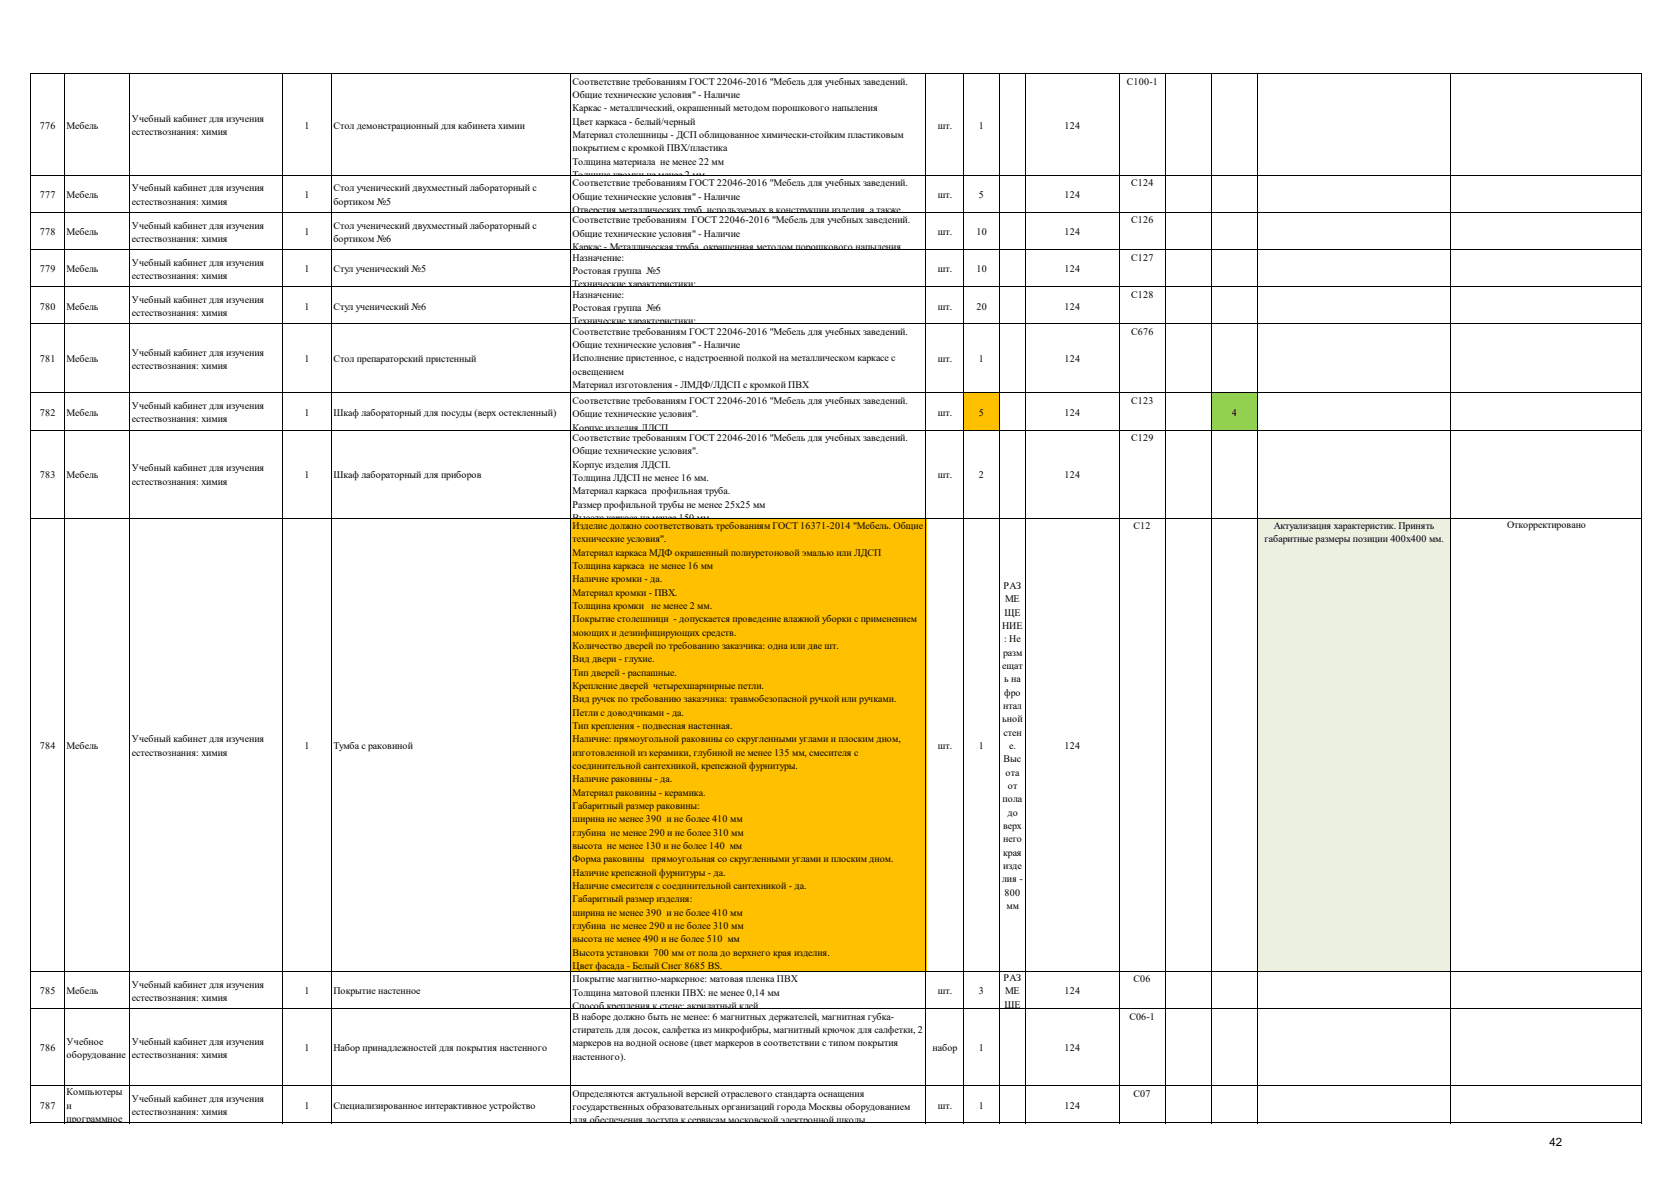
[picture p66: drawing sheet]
<svg xmlns="http://www.w3.org/2000/svg" width="297mm" height="210mm" viewBox="0 0 297 210" stroke-linecap="round" stroke-linejoin="round" font-family="sans-serif">
<defs><g id="words">
<text font-size="2" x="275.4" y="203.8">42</text>
<g font-size="1.8">
<text x="101.8" y="15.1">Соответствие требованиям ГОСТ 22046-2016 &quot;Мебель для учебных заведений.</text>
<text x="101.8" y="17.4">Общие технические условия&quot; - Наличие</text>
<text x="200.3" y="15.1">C100-1</text>
<text x="7.1" y="22.9">776</text>
<text x="11.8" y="22.9">Мебель</text>
<text x="23.4" y="21.7">Учебный кабинет для изучения</text>
<text x="54.1" y="22.9">1</text>
<text x="59.3" y="22.9">Стол демонстрационный для кабинета химии</text>
<text x="101.8" y="19.8">Каркас - металлический, окрашенный методом порошкового напыления</text>
<text x="101.8" y="22.2">Цвет каркаса - белый/черный</text>
<text x="166.7" y="22.9">шт.</text>
<text x="174" y="22.9">1</text>
<text x="189.2" y="22.9">124</text>
<text x="23.4" y="24">естествознания: химия</text>
<text x="101.8" y="24.6">Материал столешницы - ДСП облицованное химически-стойким пластиковым</text>
<text x="101.8" y="26.9">покрытием с кромкой ПВХ/пластика</text>
<text x="101.8" y="29.3">Толщина материала не менее 22 мм</text>
<text x="7.1" y="35.2">777</text>
<text x="11.8" y="35.2">Мебель</text>
<text x="23.4" y="34">Учебный кабинет для изучения</text>
<text x="54.1" y="35.2">1</text>
<text x="59.3" y="34">Стол ученический двухместный лабораторный с</text>
<text x="101.8" y="31.7">Толщина кромки не менее 2 мм</text>
<text x="101.8" y="33.1">Соответствие требованиям ГОСТ 22046-2016 &quot;Мебель для учебных заведений.</text>
<text x="101.8" y="35.5">Общие технические условия&quot; - Наличие</text>
<text x="166.7" y="35.2">шт.</text>
<text x="174" y="35.2">5</text>
<text x="189.2" y="35.2">124</text>
<text x="201.1" y="33.1">С124</text>
<text x="7.1" y="41.8">778</text>
<text x="11.8" y="41.8">Мебель</text>
<text x="23.4" y="36.4">естествознания: химия</text>
<text x="23.4" y="40.6">Учебный кабинет для изучения</text>
<text x="54.1" y="41.8">1</text>
<text x="59.3" y="36.4">бортиком №5</text>
<text x="59.3" y="40.6">Стол ученический двухместный лабораторный с</text>
<text x="101.8" y="37.9">Отверстия металлических труб используемых в конструкции изделия а также</text>
<text x="101.8" y="39.7">Соответствие требованиям ГОСТ 22046-2016 &quot;Мебель для учебных заведений.</text>
<text x="166.7" y="41.8">шт.</text>
<text x="173.6" y="41.8">10</text>
<text x="189.2" y="41.8">124</text>
<text x="201.1" y="39.7">С126</text>
<text x="23.4" y="43">естествознания: химия</text>
<text x="23.4" y="47.2">Учебный кабинет для изучения</text>
<text x="59.3" y="43">бортиком №6</text>
<text x="101.8" y="42.1">Общие технические условия&quot; - Наличие</text>
<text x="101.8" y="44.5">Каркас - Металлическая труба окрашенная методом порошкового напыления</text>
<text x="101.8" y="46.3">Назначение:</text>
<text x="201.1" y="46.3">С127</text>
<text x="7.1" y="48.4">779</text>
<text x="11.8" y="48.4">Мебель</text>
<text x="23.4" y="49.6">естествознания: химия</text>
<text x="23.4" y="53.9">Учебный кабинет для изучения</text>
<text x="54.1" y="48.4">1</text>
<text x="59.3" y="48.4">Стул ученический №5</text>
<text x="101.8" y="51.1">Технические характеристики:</text>
<text x="101.8" y="48.7">Ростовая группа №5</text>
<text x="101.8" y="52.9">Назначение:</text>
<text x="166.7" y="48.4">шт.</text>
<text x="173.6" y="48.4">10</text>
<text x="189.2" y="48.4">124</text>
<text x="201.1" y="52.9">С128</text>
<text x="7.1" y="55">780</text>
<text x="11.8" y="55">Мебель</text>
<text x="23.4" y="56.2">естествознания: химия</text>
<text x="54.1" y="55">1</text>
<text x="59.3" y="55">Стул ученический №6</text>
<text x="101.8" y="57.7">Технические характеристики:</text>
<text x="101.8" y="55.3">Ростовая группа №6</text>
<text x="101.8" y="59.5">Соответствие требованиям ГОСТ 22046-2016 &quot;Мебель для учебных заведений.</text>
<text x="166.7" y="55">шт.</text>
<text x="173.6" y="55">20</text>
<text x="189.2" y="55">124</text>
<text x="201.1" y="59.5">С676</text>
<text x="7.1" y="64.4">781</text>
<text x="11.8" y="64.4">Мебель</text>
<text x="23.4" y="63.2">Учебный кабинет для изучения</text>
<text x="23.4" y="65.6">естествознания: химия</text>
<text x="54.1" y="64.4">1</text>
<text x="59.3" y="64.4">Стол препараторский пристенный</text>
<text x="101.8" y="61.9">Общие технические условия&quot; - Наличие</text>
<text x="101.8" y="64.3">Исполнение пристенное, с надстроенной полкой на металлическом каркасе с</text>
<text x="166.7" y="64.4">шт.</text>
<text x="174" y="64.4">1</text>
<text x="189.2" y="64.4">124</text>
<text x="101.8" y="66.6">освещением</text>
<text x="101.8" y="69">Материал изготовления - ЛМДФ/ЛДСП с кромкой ПВХ</text>
<text x="101.8" y="71.8">Cоответствие требованиям ГОСТ 22046-2016 &quot;Мебель для учебных заведений.</text>
<text x="201.1" y="71.8">С123</text>
<text x="7.1" y="73.9">782</text>
<text x="11.8" y="73.9">Мебель</text>
<text x="23.4" y="72.7">Учебный кабинет для изучения</text>
<text x="23.4" y="75.1">естествознания: химия</text>
<text x="54.1" y="73.9">1</text>
<text x="59.3" y="73.9">Шкаф лабораторный для посуды (верх остекленный)</text>
<text x="101.8" y="74.2">Общие технические условия&quot;.</text>
<text x="101.8" y="76.5">Корпус изделия ЛДСП</text>
<text x="166.7" y="73.9">шт.</text>
<text x="174" y="73.9">5</text>
<text x="189.2" y="73.9">124</text>
<text x="218.9" y="73.9">4</text>
<text x="23.4" y="83.8">Учебный кабинет для изучения</text>
<text x="101.8" y="78.4">Cоответствие требованиям ГОСТ 22046-2016 &quot;Мебель для учебных заведений.</text>
<text x="101.8" y="80.8">Общие технические условия&quot;.</text>
<text x="101.8" y="83.1">Корпус изделия ЛДСП.</text>
<text x="201.1" y="78.4">С129</text>
<text x="7.1" y="85">783</text>
<text x="11.8" y="85">Мебель</text>
<text x="23.4" y="86.2">естествознания: химия</text>
<text x="54.1" y="85">1</text>
<text x="59.3" y="85">Шкаф лабораторный для приборов</text>
<text x="101.8" y="85.5">Толщина ЛДСП не менее 16 мм.</text>
<text x="101.8" y="87.9">Материал каркаса профильная труба.</text>
<text x="166.7" y="85">шт.</text>
<text x="174" y="85">2</text>
<text x="189.2" y="85">124</text>
<text x="101.8" y="90.3">Размер профильной трубы не менее 25х25 мм</text>
<text x="101.8" y="92.6">Высота каркаса не менее 150 мм</text>
<text x="101.8" y="94.1">Изделие должно соответствовать требованиям ГОСТ 16371-2014 &quot;Мебель. Общие</text>
<text x="201.5" y="94.1">С12</text>
<text x="226.4" y="94.1">Актуализация характеристик. Принять</text>
<text x="267.9" y="93.9">Откорректировано</text>
<text x="101.8" y="96.4">технические условия&quot;.</text>
<text x="101.8" y="98.8">Материал каркаса МДФ окрашенный полиуретоновой эмалью или ЛДСП</text>
<text x="101.8" y="101.2">Толщина каркаса не менее 16 мм</text>
<text x="224.8" y="96.4">габаритные размеры позиции 400х400 мм.</text>
<text x="101.8" y="103.6">Наличие кромки - да.</text>
<text x="101.8" y="105.9">Материал кромки - ПВХ.</text>
<text x="178.4" y="104.7">РАЗ</text>
<text x="178.6" y="107.1">МЕ</text>
<text x="101.8" y="108.3">Толщина кромки</text>
<text x="101.8" y="110.7">Покрытие столешници - допускается проведение влажной уборки с применением</text>
<text x="101.8" y="113">моющих и дезинфицирующих средств.</text>
<text x="115.7" y="108.3">не менее 2 мм.</text>
<text x="178.1" y="111.8">НИЕ</text>
<text x="178.6" y="109.5">ЩЕ</text>
<text x="101.8" y="115.4">Количество дверей по требованию заказчика: одна или две шт.</text>
<text x="101.8" y="117.8">Вид двери - глухие.</text>
<text x="178.1" y="119">ещат</text>
<text x="178.3" y="116.6">разм</text>
<text x="178.5" y="114.2">: Не</text>
<text x="101.8" y="120.1">Тип дверей - распашные.</text>
<text x="101.8" y="122.5">Крепление дверей четырехшарнирные петли.</text>
<text x="101.8" y="124.9">Вид ручек по требованию заказчика: травмобезопасной ручкой или ручками.</text>
<text x="178.5" y="121.3">ь на</text>
<text x="178.5" y="123.7">фро</text>
<text x="23.4" y="132">Учебный кабинет для изучения</text>
<text x="101.8" y="127.3">Петли с доводчиками - да.</text>
<text x="101.8" y="129.6">Тип крепления - подвесная настенная.</text>
<text x="101.8" y="132">Наличие: прямоугольной раковины со скругленными углами и плоским дном,</text>
<text x="178.1" y="128.4">ьной</text>
<text x="178.3" y="126.1">нтал</text>
<text x="178.4" y="130.8">стен</text>
<text x="7.1" y="133.2">784</text>
<text x="11.8" y="133.2">Мебель</text>
<text x="23.4" y="134.4">естествознания: химия</text>
<text x="54.1" y="133.2">1</text>
<text x="59.3" y="133.2">Тумба с раковиной</text>
<text x="101.8" y="134.4">изготовленной из керамики, глубиной не менее 135 мм, смесителя с</text>
<text x="101.8" y="136.7">соединительной сантехникой, крепежной фурнитуры.</text>
<text x="166.7" y="133.2">шт.</text>
<text x="174" y="133.2">1</text>
<text x="178.4" y="135.6">Выс</text>
<text x="178.7" y="137.9">ота</text>
<text x="179.4" y="133.2">е.</text>
<text x="189.2" y="133.2">124</text>
<text x="101.8" y="139.1">Наличие раковины - да.</text>
<text x="101.8" y="141.5">Материал раковины - керамика.</text>
<text x="101.8" y="143.8">Габаритный размер раковины:</text>
<text x="178.2" y="142.7">пола</text>
<text x="179.1" y="140.3">от</text>
<text x="101.8" y="146.2">ширина не менее 390 и не более 410 мм</text>
<text x="101.8" y="148.6">глубина не менее 290 и не более 310 мм</text>
<text x="178.3" y="147.4">верх</text>
<text x="178.3" y="149.8">него</text>
<text x="179.1" y="145">до</text>
<text x="101.8" y="151">высота не менее 130 и не более 140 мм</text>
<text x="101.8" y="153.3">Форма раковины</text>
<text x="101.8" y="155.7">Наличие крепежной фурнитуры - да.</text>
<text x="115.8" y="153.3">прямоугольная со скругленными углами и плоским дном.</text>
<text x="178.3" y="152.1">края</text>
<text x="178.3" y="154.5">изде</text>
<text x="101.8" y="158.1">Наличие смесителя с соединительной сантехникой - да.</text>
<text x="101.8" y="160.4">Габаритный размер изделия:</text>
<text x="178.1" y="156.9">лия -</text>
<text x="178.6" y="159.3">800</text>
<text x="178.9" y="161.6">мм</text>
<text x="101.8" y="162.8">ширина не менее 390 и не более 410 мм</text>
<text x="101.8" y="165.2">глубина не менее 290 и не более 310 мм</text>
<text x="101.8" y="167.5">высота не менее 490 и не более 510 мм</text>
<text x="101.8" y="172.3">Цвет фасада - Белый Снег 8685 BS.</text>
<text x="101.8" y="169.9">Высота установки 700 мм от пола до верхнего края изделия.</text>
<text x="7.1" y="176.8">785</text>
<text x="11.8" y="176.8">Мебель</text>
<text x="23.4" y="175.6">Учебный кабинет для изучения</text>
<text x="23.4" y="178">естествознания: химия</text>
<text x="54.1" y="176.8">1</text>
<text x="59.3" y="176.8">Покрытие настенное</text>
<text x="101.8" y="179.4">Способ крепления к стене: акрилатный клей</text>
<text x="101.8" y="174.7">Покрытие магнитно-маркерное: матовая пленка ПВХ</text>
<text x="101.8" y="177">Толщина матовой пленки ПВХ: не менее 0,14 мм</text>
<text x="166.7" y="176.8">шт.</text>
<text x="174" y="176.8">3</text>
<text x="178.4" y="174.4">РАЗ</text>
<text x="178.6" y="179.2">ЩЕ</text>
<text x="178.6" y="176.8">МЕ</text>
<text x="189.2" y="176.8">124</text>
<text x="201.5" y="174.7">С06</text>
<text x="11.8" y="185.8">Учебное</text>
<text x="23.4" y="185.8">Учебный кабинет для изучения</text>
<text x="101.8" y="181.3">В наборе должно быть не менее: 6 магнитных держателей, магнитная губка-</text>
<text x="101.8" y="183.6">стиратель для досок, салфетка из микрофибры, магнитный крючок для салфетки, 2</text>
<text x="200.7" y="181.3">С06-1</text>
<text x="7.1" y="186.9">786</text>
<text x="11.8" y="188.1">оборудование</text>
<text x="23.4" y="188.1">естествознания: химия</text>
<text x="54.1" y="186.9">1</text>
<text x="59.3" y="186.9">Набор принадлежностей для покрытия настенного</text>
<text x="101.8" y="186">маркеров на водной основе (цвет маркеров в соответствии с типом покрытия</text>
<text x="101.8" y="188.4">настенного).</text>
<text x="165.8" y="186.9">набор</text>
<text x="174" y="186.9">1</text>
<text x="189.2" y="186.9">124</text>
<text x="7.1" y="197.1">787</text>
<text x="11.8" y="194.7">Компьютеры</text>
<text x="11.8" y="197.1">и</text>
<text x="23.4" y="195.9">Учебный кабинет для изучения</text>
<text x="54.1" y="197.1">1</text>
<text x="59.3" y="197.1">Специализированное интерактивное устройство</text>
<text x="101.8" y="195">Определяются актуальной версией отраслевого стандарта оснащения</text>
<text x="101.8" y="197.4">государственных образовательных организаций города Москвы оборудованием</text>
<text x="166.7" y="197.1">шт.</text>
<text x="174" y="197.1">1</text>
<text x="189.2" y="197.1">124</text>
<text x="201.5" y="195">С07</text>
<text x="11.8" y="199.5">программное</text>
<text x="23.4" y="198.3">естествознания: химия</text>
<text x="101.8" y="199.7">для обеспечения доступа к сервисам московской электронной школы</text>
</g>
</g></defs>
<path d="M171.3 69.9h6.4v6.6h-6.4z" fill-rule="evenodd" fill="#ffc000"/>
<path d="M215.3 69.9h8.3v6.6h-8.3z" fill-rule="evenodd" fill="#92d050"/>
<path d="M101.3 92.1h63.4v80.7h-63.4z" fill-rule="evenodd" fill="#ffc000"/>
<path d="M223.5 92.1h34.4v80.7h-34.4z" fill-rule="evenodd" fill="#ebf1de"/>
<g fill="none" stroke="#000" stroke-width=".18">
<path d="M5.5 13v186.7M5.6 13.1h286.2M11.4 13.2v186.5M23 13.2v186.5M50.3 13.2v186.5M58.8 13.2v186.5M101.3 13.2v186.5M164.6 13.2v186.5M171.3 13.2v186.5M177.6 13.2v186.5M182.2 13.2v186.5M199 13.2v186.5"/>
<path d="M207.1 13.2v186.5M215.3 13.2v186.5M223.5 13.2v186.5M257.8 13.2v186.5M291.8 13.2v186.5M5.6 31.2h286.2M5.6 37.8h286.2M5.6 44.4h286.2M5.6 51h286.2M5.6 57.6h286.2M5.6 69.9h286.2M5.6 76.5h286.2"/>
<path d="M5.6 92.1h286.2M5.6 172.7h286.2M5.6 179.3h286.2M5.6 193h286.2M5.6 199.6h286.2"/>
</g>
<use href="#words"/>
</svg>
